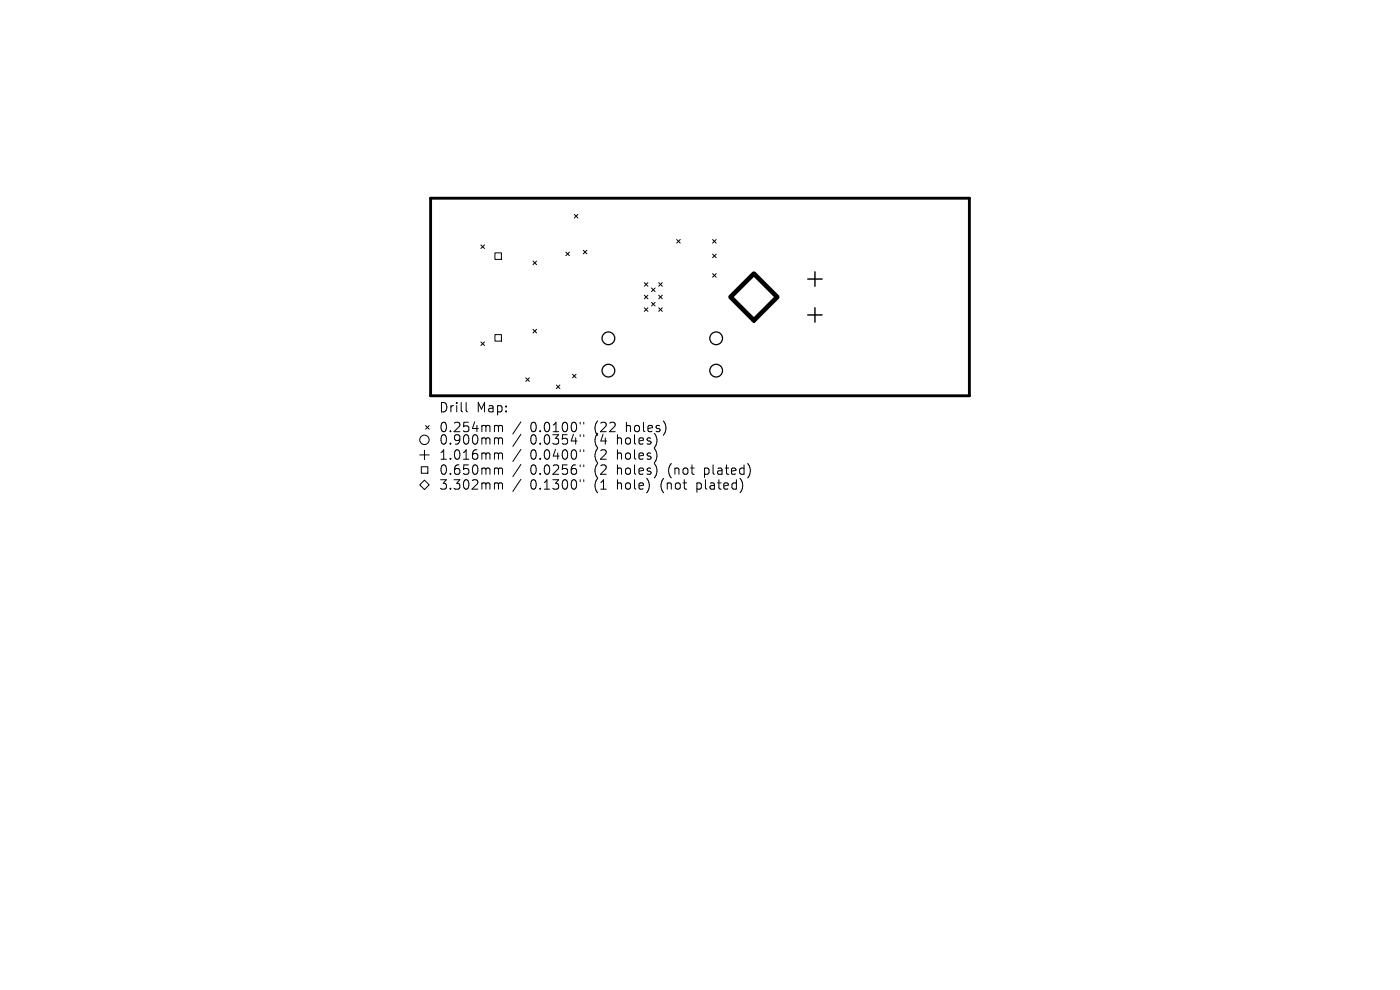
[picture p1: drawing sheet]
<svg xmlns="http://www.w3.org/2000/svg" width="297mm" height="210mm" viewBox="0 0 297 210" stroke-linecap="round" stroke-linejoin="round" font-family="sans-serif">
<defs><g id="words">
<g font-size="2.8">
<text x="93" y="87.8">Drill</text>
<text x="101.1" y="87.8">Map:</text>
<text x="93" y="92">0.254mm</text>
<text x="93" y="94.6">0.900mm</text>
<text x="112.5" y="92">0.0100&quot;</text>
<text x="112.5" y="94.6">0.0354&quot;</text>
<text x="126.2" y="92">(22</text>
<text x="126.2" y="94.6">(4</text>
<text x="131.2" y="94.6">holes)</text>
<text x="133.1" y="92">holes)</text>
<text x="93" y="97.8">1.016mm</text>
<text x="93" y="101">0.650mm</text>
<text x="112.5" y="97.8">0.0400&quot;</text>
<text x="112.5" y="101">0.0256&quot;</text>
<text x="126.2" y="97.8">(2</text>
<text x="126.2" y="101">(2</text>
<text x="131.2" y="97.8">holes)</text>
<text x="131.2" y="101">holes)</text>
<text x="142.2" y="101">(not</text>
<text x="150.1" y="101">plated)</text>
<text x="93" y="104.2">3.302mm</text>
<text x="112.5" y="104.2">0.1300&quot;</text>
<text x="126.2" y="104.2">(1</text>
<text x="131.2" y="104.2">hole)</text>
<text x="140.6" y="104.2">(not</text>
<text x="148.4" y="104.2">plated)</text>
</g>
</g></defs>
<path d="M91.4 42h114.3v42h-114.3z" fill="none" stroke="#000" stroke-width=".61"/>
<g fill="none" stroke="#000" stroke-width=".21">
<path d="M102 52l.8 .7M102.8 52l-.8 .7M105 53.6h1.4v1.4h-1.4zM113.1 55.4l.7 .7M113.8 55.4l-.7 .7M120 53.5l.8 .7M120.8 53.5l-.8 .7M121.8 45.5l.8 .7M122.6 45.5l-.8 .7M123.7 53.1l.8 .8M124.5 53.1l-.8 .8M136.7 60l.8 .7"/>
<path d="M137.5 60l-.8 .7M139.7 60l.8 .7M140.5 60l-.8 .7M143.5 50.8l.8 .8M144.3 50.8l-.8 .8M151.2 50.8l.7 .8M151.2 53.9l.7 .8M151.2 58l.7 .8M151.9 50.8l-.7 .8M151.9 53.9l-.7 .8M151.9 58l-.7 .8M102 72.5l.8 .8"/>
<path d="M102.8 72.5l-.8 .8M105 71h1.4v1.4h-1.4zM113.1 69.9l.7 .7M113.8 69.9l-.7 .7M121.5 79.4l.7 .7M122.2 79.4l-.7 .7M136.7 62.6l.8 .8M136.7 65.3l.8 .8M137.5 62.6l-.8 .8M137.5 65.3l-.8 .8M138.2 64.1l.8 .8M138.2 61.1l.8 .8"/>
<path d="M139 61.1l-.8 .8M139 64.1l-.8 .8M139.7 62.6l.8 .8M139.7 65.3l.8 .8M140.5 62.6l-.8 .8M140.5 65.3l-.8 .8M89 96.5h2M89.4 99h1.4v1.4h-1.4zM90 95.5v2M90.3 90.3l.7 .7M91 90.3l-.7 .7M98.9 85.4v1.7l.3 .3"/>
<path d="M105.2 90.2h.3l.2 .3M105.2 92.9h.3l.2 .3M105.2 96.1l.5 .1v.2M105.2 99.3l.5 .1v.2M105.7 90.5l.3-.3 .5 .1 .1 1.3M105.7 90.5v1.1M105.7 93.2v1M105.7 96.4v1M105.7 99.6v1M105.7 93.2l.3-.3 .5 .1 .1 1.2M105.7 96.4l.3-.3 .5 .1 .1 1.2M105.7 99.6l.3-.3 .5 .1 .1 1.2"/>
<path d="M110.5 89.5l-1.7 2.6M110.5 92.1l-1.7 2.6M110.5 95.3l-1.7 2.6M110.5 98.5l-1.7 2.6M111.5 80.1l.8 .8M112.3 80.1l-.8 .8M118 81.7l.8 .7M118.8 81.7l-.8 .7M123.1 89.6v.4M123.1 92.2v.4M123.1 95.4v.4M123.1 98.6v.4"/>
<path d="M123.8 89.6v.4M123.8 92.2v.4M123.8 95.4v.4M123.8 98.6v.4M89 102.9l1-1 1 1-1 1zM105.2 102.4h.3l.2 .3M105.7 102.7v1.1M105.7 102.7l.3-.3 .5 .1 .1 1.3M110.5 101.7l-1.7 2.5M123.1 101.8v.3M123.8 101.8v.3"/>
<circle cx="90" cy="93.3" r="1"/>
</g>
<g fill="none" stroke="#000" stroke-width=".27">
<circle cx="129.1" cy="78.6" r="1.35"/>
<circle cx="129.1" cy="71.8" r="1.35"/>
<circle cx="151.9" cy="71.8" r="1.35"/>
<circle cx="151.9" cy="78.6" r="1.35"/>
</g>
<path d="M171.4 59.2h3M172.9 57.7v3M171.4 66.8h3M172.9 65.3v3" fill="none" stroke="#000" stroke-width=".3"/>
<path d="M159.9 58l5 5-5 5-4.9-5z" fill="none" stroke="#000" stroke-width=".99"/>
<use href="#words"/>
</svg>
